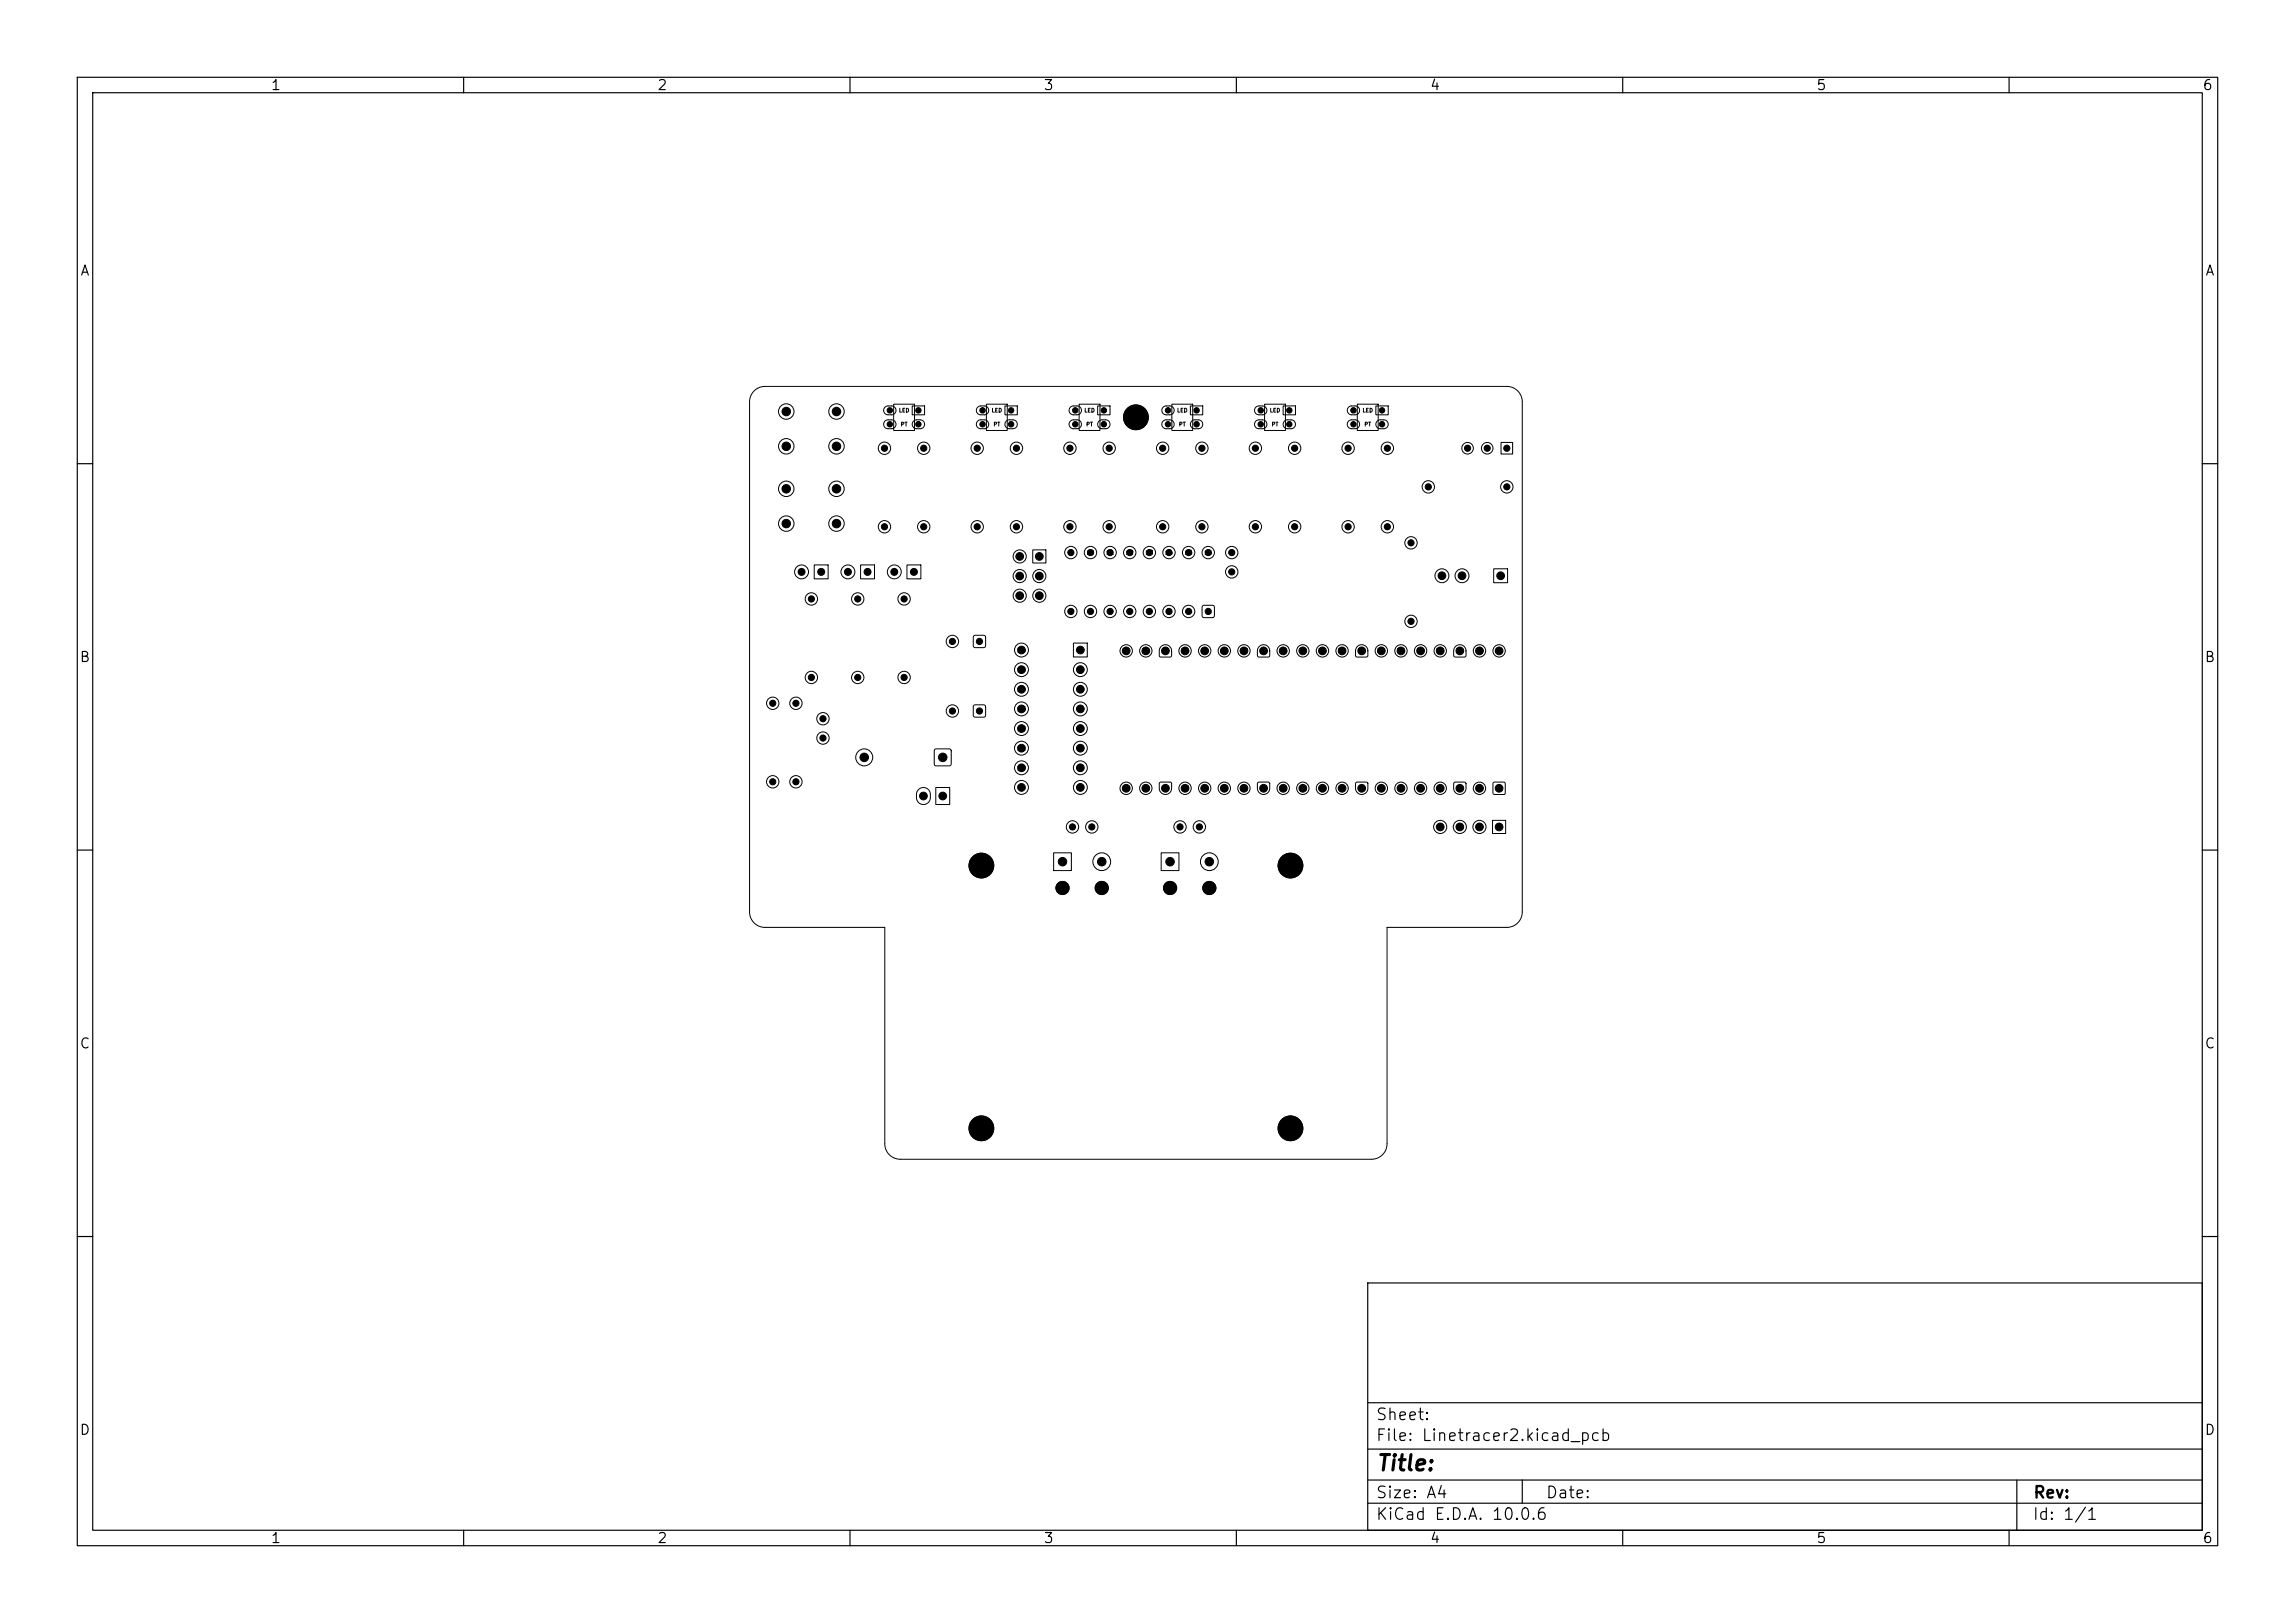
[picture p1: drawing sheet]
<svg xmlns="http://www.w3.org/2000/svg" width="297mm" height="210mm" viewBox="0 0 297 210" stroke-linecap="round" stroke-linejoin="round" font-family="sans-serif">
<defs><g id="words">
<text font-size="2" x="178" y="190.8">Title:</text>
<g font-size="1.5">
<text x="178" y="184.1">Sheet:</text>
<text x="178" y="186.8">File: Linetracer2.kicad_pcb</text>
<text x="178" y="197">KiCad E.D.A. 10.0.6</text>
<text x="178" y="194.2">Size: A4</text>
<text x="200" y="194.2">Date:</text>
<text x="263" y="197">Id: 1/1</text>
<text x="263" y="194.2">Rev:</text>
</g>
<g font-size="1.3">
<text x="35" y="12">1</text>
<text x="85" y="12">2</text>
<text x="135" y="12">3</text>
<text x="185" y="12">4</text>
<text x="235" y="12">5</text>
<text x="285" y="12">6</text>
<text x="10.3" y="36">A</text>
<text x="285.3" y="36">A</text>
<text x="10.2" y="86">B</text>
<text x="285.2" y="86">B</text>
<text x="10.2" y="136">C</text>
<text x="285.2" y="136">C</text>
<text x="10.2" y="186">D</text>
<text x="285.2" y="186">D</text>
<text x="35" y="200">1</text>
<text x="85" y="200">2</text>
<text x="135" y="200">3</text>
<text x="185" y="200">4</text>
<text x="235" y="200">5</text>
<text x="285" y="200">6</text>
</g>
<g font-size=".8">
<text x="137.1" y="112.1">1</text>
<text x="142.1" y="112.1">2</text>
<text x="151" y="112.1">1</text>
<text x="156.1" y="112.1">2</text>
</g>
<g font-size=".7">
<text x="101.4" y="53.8">1</text>
<text x="107.9" y="53.8">1</text>
<text x="101.4" y="58.3">2</text>
<text x="107.9" y="58.3">2</text>
<text x="101.4" y="63.8">1</text>
<text x="107.9" y="63.8">1</text>
<text x="101.4" y="68.3">2</text>
<text x="107.9" y="68.3">2</text>
<text x="111.4" y="98.6">2</text>
<text x="121.6" y="98.6">1</text>
<text x="118.9" y="102.6" transform="rotate(90 118.9 102.6)">2</text>
<text x="121.4" y="102.6" transform="rotate(90 121.4 102.6)">1</text>
</g>
<g font-size=".6">
<text x="103.4" y="74.5">2</text>
<text x="105.9" y="74.5">1</text>
<text x="109.4" y="74.5">2</text>
<text x="111.9" y="74.5">1</text>
<text x="115.4" y="74.5">2</text>
<text x="117.9" y="74.5">1</text>
<text x="131.6" y="72.4">2</text>
<text x="131.6" y="75">4</text>
<text x="131.6" y="77.5">6</text>
<text x="134.2" y="72.4">1</text>
<text x="134.2" y="75">3</text>
<text x="134.2" y="77.5">5</text>
<text x="186.3" y="75">2</text>
<text x="188.9" y="75">2</text>
<text x="193.9" y="75">1</text>
<text x="131.6" y="89.6">14</text>
<text x="131.6" y="87.1">15</text>
<text x="131.6" y="84.6">16</text>
<text x="139.5" y="84.6">1</text>
<text x="139.5" y="87.1">2</text>
<text x="139.5" y="89.6">3</text>
<text x="131.6" y="94.7">12</text>
<text x="131.6" y="92.2">13</text>
<text x="139.5" y="92.2">4</text>
<text x="139.5" y="94.7">5</text>
<text x="131.6" y="99.8">10</text>
<text x="131.6" y="97.3">11</text>
<text x="139.5" y="97.3">6</text>
<text x="139.5" y="99.8">7</text>
<text x="131.8" y="102.3">9</text>
<text x="139.5" y="102.3">8</text>
<text x="186.1" y="107.4">4</text>
<text x="188.6" y="107.4">3</text>
<text x="191.1" y="107.4">2</text>
<text x="193.7" y="107.4">1</text>
</g>
<g font-size=".5">
<text x="114.8" y="53.5">2</text>
<text x="116.3" y="53.5">LED</text>
<text x="118.5" y="53.5">1</text>
<text x="126.8" y="53.5">2</text>
<text x="128.3" y="53.5">LED</text>
<text x="130.5" y="53.5">1</text>
<text x="138.8" y="53.5">2</text>
<text x="140.3" y="53.5">LED</text>
<text x="142.5" y="53.5">1</text>
<text x="150.8" y="53.5">2</text>
<text x="152.3" y="53.5">LED</text>
<text x="154.5" y="53.5">1</text>
<text x="162.8" y="53.5">2</text>
<text x="164.3" y="53.5">LED</text>
<text x="166.5" y="53.5">1</text>
<text x="174.8" y="53.5">2</text>
<text x="176.3" y="53.5">LED</text>
<text x="178.5" y="53.5">1</text>
<text x="114.2" y="58.4">2</text>
<text x="114.8" y="55.3">4</text>
<text x="116.5" y="55.3">PT</text>
<text x="118.5" y="55.3">3</text>
<text x="119.2" y="58.4">2</text>
<text x="126.2" y="58.4">2</text>
<text x="126.8" y="55.3">4</text>
<text x="128.5" y="55.3">PT</text>
<text x="130.5" y="55.3">3</text>
<text x="131.2" y="58.4">2</text>
<text x="138.2" y="58.4">2</text>
<text x="138.8" y="55.3">4</text>
<text x="140.5" y="55.3">PT</text>
<text x="142.5" y="55.3">3</text>
<text x="143.2" y="58.4">2</text>
<text x="150.2" y="58.4">2</text>
<text x="150.8" y="55.3">4</text>
<text x="152.5" y="55.3">PT</text>
<text x="154.5" y="55.3">3</text>
<text x="155.2" y="58.4">2</text>
<text x="162.2" y="58.4">2</text>
<text x="162.8" y="55.3">4</text>
<text x="164.5" y="55.3">PT</text>
<text x="166.5" y="55.3">3</text>
<text x="167.2" y="58.4">2</text>
<text x="174.2" y="58.4">2</text>
<text x="174.8" y="55.3">4</text>
<text x="176.5" y="55.3">PT</text>
<text x="178.5" y="55.3">3</text>
<text x="179.2" y="58.4">2</text>
<text x="189.6" y="58.4">3</text>
<text x="192.2" y="58.4">2</text>
<text x="194.7" y="58.4">1</text>
<text x="184.5" y="63.4">2</text>
<text x="194.7" y="63.4">1</text>
<text x="114.2" y="68.6">1</text>
<text x="119.2" y="68.6">1</text>
<text x="126.2" y="68.6">1</text>
<text x="131.2" y="68.6">1</text>
<text x="138.2" y="68.6">1</text>
<text x="138.3" y="71.9">9</text>
<text x="140.6" y="71.9">10</text>
<text x="143.1" y="71.9">11</text>
<text x="143.2" y="68.6">1</text>
<text x="145.6" y="71.9">12</text>
<text x="148.2" y="71.9">13</text>
<text x="150.2" y="68.6">1</text>
<text x="150.7" y="71.9">14</text>
<text x="153.3" y="71.9">15</text>
<text x="155.2" y="68.6">1</text>
<text x="155.8" y="71.9">16</text>
<text x="159.1" y="71.9">1</text>
<text x="162.2" y="68.6">1</text>
<text x="167.2" y="68.6">1</text>
<text x="174.2" y="68.6">1</text>
<text x="179.2" y="68.6">1</text>
<text x="182.3" y="70.6">2</text>
<text x="104.7" y="77.9">2</text>
<text x="110.7" y="77.9">2</text>
<text x="116.7" y="77.9">2</text>
<text x="159.1" y="74.4">2</text>
<text x="122.9" y="83.4">2</text>
<text x="126.4" y="83.4">1</text>
<text x="138.3" y="79.5">8</text>
<text x="140.8" y="79.5">7</text>
<text x="143.4" y="79.5">6</text>
<text x="145.9" y="79.5">5</text>
<text x="148.4" y="79.5">4</text>
<text x="151" y="79.5">3</text>
<text x="153.5" y="79.5">2</text>
<text x="156.1" y="79.5">1</text>
<text x="182.3" y="80.8">1</text>
<text x="104.7" y="88.1">1</text>
<text x="110.7" y="88.1">1</text>
<text x="116.7" y="88.1">1</text>
<text x="145.2" y="84.6">21</text>
<text x="147.7" y="84.6">22</text>
<text x="150.3" y="84.6">23</text>
<text x="152.8" y="84.6">24</text>
<text x="155.3" y="84.6">25</text>
<text x="157.9" y="84.6">26</text>
<text x="160.4" y="84.6">27</text>
<text x="163" y="84.6">28</text>
<text x="165.5" y="84.6">29</text>
<text x="168" y="84.6">30</text>
<text x="170.6" y="84.6">31</text>
<text x="173.1" y="84.6">32</text>
<text x="175.7" y="84.6">33</text>
<text x="178.2" y="84.6">34</text>
<text x="180.7" y="84.6">35</text>
<text x="183.3" y="84.6">36</text>
<text x="185.8" y="84.6">37</text>
<text x="188.4" y="84.6">38</text>
<text x="190.9" y="84.6">39</text>
<text x="193.4" y="84.6">40</text>
<text x="99.7" y="91.4">2</text>
<text x="102.7" y="91.4">2</text>
<text x="106.2" y="93.4">1</text>
<text x="106.2" y="95.9">2</text>
<text x="122.9" y="92.4">2</text>
<text x="126.4" y="92.4">1</text>
<text x="99.7" y="101.6">1</text>
<text x="102.7" y="101.6">1</text>
<text x="138.5" y="107.4">2</text>
<text x="141" y="107.4">1</text>
<text x="145.2" y="102.4">20</text>
<text x="147.7" y="102.4">19</text>
<text x="150.3" y="102.4">18</text>
<text x="152.4" y="107.4">2</text>
<text x="152.8" y="102.4">17</text>
<text x="154.9" y="107.4">1</text>
<text x="155.3" y="102.4">16</text>
<text x="157.9" y="102.4">15</text>
<text x="160.4" y="102.4">14</text>
<text x="163" y="102.4">13</text>
<text x="165.5" y="102.4">12</text>
<text x="168" y="102.4">11</text>
<text x="170.6" y="102.4">10</text>
<text x="173.4" y="102.4">9</text>
<text x="175.9" y="102.4">8</text>
<text x="178.5" y="102.4">7</text>
<text x="181" y="102.4">6</text>
<text x="183.5" y="102.4">5</text>
<text x="186.1" y="102.4">4</text>
<text x="188.6" y="102.4">3</text>
<text x="191.2" y="102.4">2</text>
<text x="193.7" y="102.4">1</text>
</g>
</g></defs>
<g fill="none" stroke="#000" stroke-width=".15">
<path d="M10 10h277v190h-277zM12 12h273v186h-273zM60 10v2M110 10v2M160 10v2M210 10v2M260 10v2M10 60h2M285 60h2M10 110h2M285 110h2M10 160h2"/>
<path d="M177 166h108v32h-108zM285 160h2M60 198v2M110 198v2M160 198v2M177 194.5h108M177 191.5h108M177 187.5h108M177 181.5h108M197 191.5v3M210 198v2M260 198v2"/>
<path d="M261 191.5v6.5"/>
</g>
<g fill="none" stroke="#000" stroke-width=".13">
<path d="M97.6 50.6a2 2 0 0 1 1.4-.6h96a2 2 0 0 1 2 2v66a2 2 0 0 1-2 2h-15.5v28a2 2 0 0 1-2 2h-61a2 2 0 0 1-2-2v-28h-15.5a2 2 0 0 1-2-2v-66a2 2 0 0 1 .6-1.4zM114.5 52.7l.3-.2h.6a.58 .58 0 0 1 .6 .6 .58 .58 0 0 1-.6 .6h-.5a.58 .58 0 0 1-.5-.4 .58 .58 0 0 1 .1-.6zM114.5 54.5l.3-.2h.6a.58 .58 0 0 1 .6 .6 .58 .58 0 0 1-.6 .6h-.5a.58 .58 0 0 1-.5-.4 .58 .58 0 0 1 .1-.6zM115.7 52.3h2.7v3.4h-2.7zM118.1 52.5h1.6v1.2h-1.6zM118.2 54.5l.3-.2h.6a.58 .58 0 0 1 .6 .6 .58 .58 0 0 1-.6 .6h-.5a.58 .58 0 0 1-.5-.4 .58 .58 0 0 1 .1-.6zM126.5 52.7l.3-.2h.6a.58 .58 0 0 1 .6 .6 .58 .58 0 0 1-.6 .6h-.5a.58 .58 0 0 1-.5-.4 .58 .58 0 0 1 .1-.6zM126.5 54.5l.3-.2h.6a.58 .58 0 0 1 .6 .6 .58 .58 0 0 1-.6 .6h-.5a.58 .58 0 0 1-.5-.4 .58 .58 0 0 1 .1-.6zM127.7 52.3h2.7v3.4h-2.7zM130.1 52.5h1.6v1.2h-1.6zM130.2 54.5l.3-.2h.6a.58 .58 0 0 1 .6 .6 .58 .58 0 0 1-.6 .6h-.5a.58 .58 0 0 1-.5-.4 .58 .58 0 0 1 .1-.6zM138.5 52.7l.3-.2h.6a.58 .58 0 0 1 .6 .6 .58 .58 0 0 1-.6 .6h-.5a.58 .58 0 0 1-.5-.4 .58 .58 0 0 1 .1-.6z"/>
<path d="M138.5 54.5l.3-.2h.6a.58 .58 0 0 1 .6 .6 .58 .58 0 0 1-.6 .6h-.5a.58 .58 0 0 1-.5-.4 .58 .58 0 0 1 .1-.6zM139.7 52.3h2.7v3.4h-2.7zM142.1 52.5h1.6v1.2h-1.6zM142.2 54.5l.3-.2h.6a.58 .58 0 0 1 .6 .6 .58 .58 0 0 1-.6 .6h-.5a.58 .58 0 0 1-.5-.4 .58 .58 0 0 1 .1-.6zM150.5 52.7l.3-.2h.6a.58 .58 0 0 1 .6 .6 .58 .58 0 0 1-.6 .6h-.5a.58 .58 0 0 1-.5-.4 .58 .58 0 0 1 .1-.6zM150.5 54.5l.3-.2h.6a.58 .58 0 0 1 .6 .6 .58 .58 0 0 1-.6 .6h-.5a.58 .58 0 0 1-.5-.4 .58 .58 0 0 1 .1-.6zM151.7 52.3h2.7v3.4h-2.7zM154.1 52.5h1.6v1.2h-1.6zM154.2 54.5l.3-.2h.6a.58 .58 0 0 1 .6 .6 .58 .58 0 0 1-.6 .6h-.5a.58 .58 0 0 1-.5-.4 .58 .58 0 0 1 .1-.6zM162.5 52.7l.3-.2h.6a.58 .58 0 0 1 .6 .6 .58 .58 0 0 1-.6 .6h-.5a.58 .58 0 0 1-.5-.4 .58 .58 0 0 1 .1-.6zM162.5 54.5l.3-.2h.6a.58 .58 0 0 1 .6 .6 .58 .58 0 0 1-.6 .6h-.5a.58 .58 0 0 1-.5-.4 .58 .58 0 0 1 .1-.6zM163.7 52.3h2.7v3.4h-2.7z"/>
<path d="M166.1 52.5h1.6v1.2h-1.6zM166.2 54.5l.3-.2h.6a.58 .58 0 0 1 .6 .6 .58 .58 0 0 1-.6 .6h-.5a.58 .58 0 0 1-.5-.4 .58 .58 0 0 1 .1-.6zM174.5 52.7l.3-.2h.6a.58 .58 0 0 1 .6 .6 .58 .58 0 0 1-.6 .6h-.5a.58 .58 0 0 1-.5-.4 .58 .58 0 0 1 .1-.6zM174.5 54.5l.3-.2h.6a.58 .58 0 0 1 .6 .6 .58 .58 0 0 1-.6 .6h-.5a.58 .58 0 0 1-.5-.4 .58 .58 0 0 1 .1-.6zM175.7 52.3h2.7v3.4h-2.7zM178.1 52.5h1.6v1.2h-1.6zM178.2 54.5l.3-.2h.6a.58 .58 0 0 1 .6 .6 .58 .58 0 0 1-.6 .6h-.5a.58 .58 0 0 1-.5-.4 .58 .58 0 0 1 .1-.6zM194.3 57.3h1.5v1.4h-1.5zM105.4 73.1h1.8v1.8h-1.8zM111.4 73.1h1.8v1.8h-1.8zM117.4 73.1h1.8v1.8h-1.8zM133.7 71.1h1.7v1.8h-1.7z"/>
<path d="M155.6 78.4l.2-.1 1.3 .1 .1 .2-.1 1.2-.2 .1-1.3-.1v-.1zM193.3 73.6h1.8v1.8h-1.8zM121 97l.2-.1h1.7l.1 .1 .1 .1v1.7l-.1 .2-.1 .1h-1.7l-.2-.1-.1-.2v-1.7zM126 91.3l.2-.1 1.3 .1 .1 .1-.1 1.3-.2 .1-1.3-.1v-.2zM126 82.3l.2-.1 1.3 .1 .1 .1-.1 1.3-.2 .1-1.3-.1v-.1zM138.9 83.2h1.8v1.8h-1.8zM150.3 83.6a.8 .8 0 0 1 .9-.1 .8 .8 0 0 1 .4 .7v.7l-.1 .1h-1.4l-.1-.1v-.8zM163 83.6a.8 .8 0 0 1 .9-.1 .8 .8 0 0 1 .4 .7v.7l-.1 .1h-1.4l-.1-.1v-.8zM175.7 83.6a.8 .8 0 0 1 .9-.1 .8 .8 0 0 1 .4 .7v.7l-.1 .1h-1.4l-.1-.1v-.8zM188.4 83.6a.8 .8 0 0 1 .9-.1 .8 .8 0 0 1 .4 .7v.7l-.1 .1h-1.4l-.1-.1v-.8zM118.9 102.2a.9 .9 0 0 1 .9-.2 .9 .9 0 0 1 .6 .8v.4a.9 .9 0 0 1-.9 .9 .9 .9 0 0 1-.9-.9v-.6zM121.1 101.9h1.8v2.2h-1.8z"/>
<path d="M136.4 110.4h2.3v2.3h-2.3zM150.1 101.3l.1-.1h1.3l.1 .2v.6a.8 .8 0 0 1-.7 .8 .8 .8 0 0 1-.9-.7zM150.3 110.4h2.3v2.3h-2.3zM162.8 101.3l.1-.1h1.3l.1 .2v.6a.8 .8 0 0 1-.7 .8 .8 .8 0 0 1-.9-.7zM175.5 101.3l.1-.1h1.3l.1 .2v.6a.8 .8 0 0 1-.7 .8 .8 .8 0 0 1-.9-.7zM188.2 101.3l.1-.1h1.3l.1 .2v.6a.8 .8 0 0 1-.7 .8 .8 .8 0 0 1-.9-.7zM193.2 106.1h1.7v1.7h-1.7zM193.3 101.3h1.4v1.4h-1.4z"/>
<circle cx="101.8" cy="53.2" r="1"/>
<circle cx="101.8" cy="57.7" r="1"/>
<circle cx="108.3" cy="53.2" r="1"/>
<circle cx="108.3" cy="57.7" r="1"/>
<circle cx="114.5" cy="58" r=".8"/>
<circle cx="119.5" cy="58" r=".8"/>
<circle cx="126.5" cy="58" r=".8"/>
<circle cx="131.5" cy="58" r=".8"/>
<circle cx="138.5" cy="58" r=".8"/>
<circle cx="143.5" cy="58" r=".8"/>
<circle cx="147" cy="54" r="1.6"/>
<circle cx="150.5" cy="58" r=".8"/>
<circle cx="155.5" cy="58" r=".8"/>
<circle cx="162.5" cy="58" r=".8"/>
<circle cx="167.5" cy="58" r=".8"/>
<circle cx="174.5" cy="58" r=".8"/>
<circle cx="179.5" cy="58" r=".8"/>
<circle cx="189.9" cy="58" r=".75"/>
<circle cx="192.5" cy="58" r=".75"/>
<circle cx="101.8" cy="63.2" r="1"/>
<circle cx="101.8" cy="67.7" r="1"/>
<circle cx="103.7" cy="74" r=".9"/>
<circle cx="105" cy="77.5" r=".8"/>
<circle cx="108.3" cy="63.2" r="1"/>
<circle cx="108.3" cy="67.7" r="1"/>
<circle cx="109.7" cy="74" r=".9"/>
<circle cx="111" cy="77.5" r=".8"/>
<circle cx="114.5" cy="68.2" r=".8"/>
<circle cx="115.7" cy="74" r=".9"/>
<circle cx="117" cy="77.5" r=".8"/>
<circle cx="119.5" cy="68.2" r=".8"/>
<circle cx="126.5" cy="68.2" r=".8"/>
<circle cx="131.5" cy="68.2" r=".8"/>
<circle cx="132" cy="72" r=".85"/>
<circle cx="132" cy="77.1" r=".85"/>
<circle cx="132" cy="74.5" r=".85"/>
<circle cx="134.5" cy="77.1" r=".85"/>
<circle cx="134.5" cy="74.5" r=".85"/>
<circle cx="138.5" cy="68.2" r=".8"/>
<circle cx="138.6" cy="79.1" r=".8"/>
<circle cx="138.6" cy="71.5" r=".8"/>
<circle cx="141.1" cy="79.1" r=".8"/>
<circle cx="141.1" cy="71.5" r=".8"/>
<circle cx="143.5" cy="68.2" r=".8"/>
<circle cx="143.7" cy="71.5" r=".8"/>
<circle cx="143.7" cy="79.1" r=".8"/>
<circle cx="146.2" cy="71.5" r=".8"/>
<circle cx="146.2" cy="79.1" r=".8"/>
<circle cx="148.7" cy="71.5" r=".8"/>
<circle cx="148.7" cy="79.1" r=".8"/>
<circle cx="150.5" cy="68.2" r=".8"/>
<circle cx="151.3" cy="79.1" r=".8"/>
<circle cx="151.3" cy="71.5" r=".8"/>
<circle cx="153.8" cy="71.5" r=".8"/>
<circle cx="153.8" cy="79.1" r=".8"/>
<circle cx="155.5" cy="68.2" r=".8"/>
<circle cx="156.4" cy="71.5" r=".8"/>
<circle cx="159.4" cy="74" r=".8"/>
<circle cx="159.4" cy="71.5" r=".8"/>
<circle cx="162.5" cy="68.2" r=".8"/>
<circle cx="167.5" cy="68.2" r=".8"/>
<circle cx="174.5" cy="68.2" r=".8"/>
<circle cx="179.5" cy="68.2" r=".8"/>
<circle cx="182.6" cy="70.2" r=".8"/>
<circle cx="184.8" cy="63" r=".8"/>
<circle cx="186.6" cy="74.5" r=".9"/>
<circle cx="189.2" cy="74.5" r=".9"/>
<circle cx="195" cy="63" r=".8"/>
<circle cx="100" cy="91" r=".8"/>
<circle cx="103" cy="91" r=".8"/>
<circle cx="105" cy="87.7" r=".8"/>
<circle cx="106.5" cy="95.5" r=".8"/>
<circle cx="106.5" cy="93" r=".8"/>
<circle cx="111" cy="87.7" r=".8"/>
<circle cx="111.8" cy="98" r="1.1"/>
<circle cx="117" cy="87.7" r=".8"/>
<circle cx="123.3" cy="92" r=".8"/>
<circle cx="123.3" cy="83" r=".8"/>
<circle cx="132.2" cy="96.8" r=".9"/>
<circle cx="132.2" cy="94.3" r=".9"/>
<circle cx="132.2" cy="91.7" r=".9"/>
<circle cx="132.2" cy="84.1" r=".9"/>
<circle cx="132.2" cy="99.3" r=".9"/>
<circle cx="132.2" cy="89.2" r=".9"/>
<circle cx="132.2" cy="86.6" r=".9"/>
<circle cx="139.8" cy="94.3" r=".9"/>
<circle cx="139.8" cy="89.2" r=".9"/>
<circle cx="139.8" cy="91.7" r=".9"/>
<circle cx="139.8" cy="86.6" r=".9"/>
<circle cx="139.8" cy="96.8" r=".9"/>
<circle cx="139.8" cy="99.3" r=".9"/>
<circle cx="145.7" cy="84.2" r=".8"/>
<circle cx="148.3" cy="84.2" r=".8"/>
<circle cx="153.4" cy="84.2" r=".8"/>
<circle cx="155.9" cy="84.2" r=".8"/>
<circle cx="158.4" cy="84.2" r=".8"/>
<circle cx="161" cy="84.2" r=".8"/>
<circle cx="166.1" cy="84.2" r=".8"/>
<circle cx="168.6" cy="84.2" r=".8"/>
<circle cx="171.1" cy="84.2" r=".8"/>
<circle cx="173.7" cy="84.2" r=".8"/>
<circle cx="178.8" cy="84.2" r=".8"/>
<circle cx="181.3" cy="84.2" r=".8"/>
<circle cx="182.6" cy="80.4" r=".8"/>
<circle cx="183.8" cy="84.2" r=".8"/>
<circle cx="186.4" cy="84.2" r=".8"/>
<circle cx="191.5" cy="84.2" r=".8"/>
<circle cx="194" cy="84.2" r=".8"/>
<circle cx="100" cy="101.2" r=".8"/>
<circle cx="103" cy="101.2" r=".8"/>
<circle cx="127" cy="112" r="1.6"/>
<circle cx="132.2" cy="101.9" r=".9"/>
<circle cx="137.5" cy="114.9" r=".85"/>
<circle cx="138.8" cy="107" r=".8"/>
<circle cx="139.8" cy="101.9" r=".9"/>
<circle cx="141.3" cy="107" r=".8"/>
<circle cx="142.6" cy="114.9" r=".85"/>
<circle cx="142.6" cy="111.5" r="1.15"/>
<circle cx="145.7" cy="102" r=".8"/>
<circle cx="148.3" cy="102" r=".8"/>
<circle cx="151.4" cy="114.9" r=".85"/>
<circle cx="152.7" cy="107" r=".8"/>
<circle cx="153.4" cy="102" r=".8"/>
<circle cx="155.2" cy="107" r=".8"/>
<circle cx="155.9" cy="102" r=".8"/>
<circle cx="156.5" cy="114.9" r=".85"/>
<circle cx="156.5" cy="111.5" r="1.15"/>
<circle cx="158.4" cy="102" r=".8"/>
<circle cx="161" cy="102" r=".8"/>
<circle cx="166.1" cy="102" r=".8"/>
<circle cx="167" cy="112" r="1.6"/>
<circle cx="168.6" cy="102" r=".8"/>
<circle cx="171.1" cy="102" r=".8"/>
<circle cx="173.7" cy="102" r=".8"/>
<circle cx="178.8" cy="102" r=".8"/>
<circle cx="181.3" cy="102" r=".8"/>
<circle cx="183.8" cy="102" r=".8"/>
<circle cx="186.4" cy="102" r=".8"/>
<circle cx="186.4" cy="107" r=".85"/>
<circle cx="188.9" cy="107" r=".85"/>
<circle cx="191.5" cy="102" r=".8"/>
<circle cx="191.5" cy="107" r=".85"/>
<circle cx="127" cy="146" r="1.6"/>
<circle cx="167" cy="146" r="1.6"/>
</g>
<g fill="#000" stroke="#000" stroke-width=".13">
<circle cx="101.8" cy="53.2" r=".55"/>
<circle cx="101.8" cy="57.8" r=".55"/>
<circle cx="108.3" cy="53.2" r=".55"/>
<circle cx="108.3" cy="57.8" r=".55"/>
<circle cx="114.5" cy="58" r=".4"/>
<circle cx="115.2" cy="53.1" r=".35"/>
<circle cx="115.2" cy="54.9" r=".35"/>
<circle cx="118.9" cy="53.1" r=".35"/>
<circle cx="118.9" cy="54.9" r=".35"/>
<circle cx="119.5" cy="58" r=".4"/>
<circle cx="126.5" cy="58" r=".4"/>
<circle cx="127.2" cy="53.1" r=".35"/>
<circle cx="127.2" cy="54.9" r=".35"/>
<circle cx="130.9" cy="53.1" r=".35"/>
<circle cx="130.9" cy="54.9" r=".35"/>
<circle cx="131.5" cy="58" r=".4"/>
<circle cx="138.5" cy="58" r=".4"/>
<circle cx="139.2" cy="53.1" r=".35"/>
<circle cx="139.2" cy="54.9" r=".35"/>
<circle cx="142.9" cy="53.1" r=".35"/>
<circle cx="142.9" cy="54.9" r=".35"/>
<circle cx="143.5" cy="58" r=".4"/>
<circle cx="147" cy="54" r="1.6"/>
<circle cx="150.5" cy="58" r=".4"/>
<circle cx="151.2" cy="53.1" r=".35"/>
<circle cx="151.2" cy="54.9" r=".35"/>
<circle cx="154.9" cy="53.1" r=".35"/>
<circle cx="154.9" cy="54.9" r=".35"/>
<circle cx="155.5" cy="58" r=".4"/>
<circle cx="162.5" cy="58" r=".4"/>
<circle cx="163.2" cy="53.1" r=".35"/>
<circle cx="163.2" cy="54.9" r=".35"/>
<circle cx="166.9" cy="53.1" r=".35"/>
<circle cx="166.9" cy="54.9" r=".35"/>
<circle cx="167.5" cy="58" r=".4"/>
<circle cx="174.5" cy="58" r=".4"/>
<circle cx="175.2" cy="53.1" r=".35"/>
<circle cx="175.2" cy="54.9" r=".35"/>
<circle cx="178.9" cy="53.1" r=".35"/>
<circle cx="178.9" cy="54.9" r=".35"/>
<circle cx="179.5" cy="58" r=".4"/>
<circle cx="189.9" cy="58" r=".4"/>
<circle cx="192.5" cy="58" r=".4"/>
<circle cx="195" cy="58" r=".4"/>
<circle cx="101.8" cy="67.8" r=".55"/>
<circle cx="101.8" cy="63.2" r=".55"/>
<circle cx="103.7" cy="74" r=".45"/>
<circle cx="105" cy="77.5" r=".4"/>
<circle cx="106.3" cy="74" r=".45"/>
<circle cx="108.3" cy="63.2" r=".55"/>
<circle cx="108.3" cy="67.8" r=".55"/>
<circle cx="109.7" cy="74" r=".45"/>
<circle cx="111" cy="77.5" r=".4"/>
<circle cx="112.3" cy="74" r=".45"/>
<circle cx="114.5" cy="68.2" r=".4"/>
<circle cx="115.7" cy="74" r=".45"/>
<circle cx="117" cy="77.5" r=".4"/>
<circle cx="118.3" cy="74" r=".45"/>
<circle cx="119.5" cy="68.2" r=".4"/>
<circle cx="126.5" cy="68.2" r=".4"/>
<circle cx="131.5" cy="68.2" r=".4"/>
<circle cx="132" cy="77.1" r=".5"/>
<circle cx="132" cy="72" r=".5"/>
<circle cx="132" cy="74.5" r=".5"/>
<circle cx="134.5" cy="72" r=".5"/>
<circle cx="134.5" cy="77.1" r=".5"/>
<circle cx="134.5" cy="74.5" r=".5"/>
<circle cx="138.5" cy="68.2" r=".4"/>
<circle cx="138.6" cy="79.1" r=".4"/>
<circle cx="138.6" cy="71.5" r=".4"/>
<circle cx="141.1" cy="79.1" r=".4"/>
<circle cx="141.1" cy="71.5" r=".4"/>
<circle cx="143.5" cy="68.2" r=".4"/>
<circle cx="143.7" cy="79.1" r=".4"/>
<circle cx="143.7" cy="71.5" r=".4"/>
<circle cx="146.2" cy="79.1" r=".4"/>
<circle cx="146.2" cy="71.5" r=".4"/>
<circle cx="148.7" cy="79.1" r=".4"/>
<circle cx="148.7" cy="71.5" r=".4"/>
<circle cx="150.5" cy="68.2" r=".4"/>
<circle cx="151.3" cy="79.1" r=".4"/>
<circle cx="151.3" cy="71.5" r=".4"/>
<circle cx="153.8" cy="71.5" r=".4"/>
<circle cx="153.8" cy="79.1" r=".4"/>
<circle cx="155.5" cy="68.2" r=".4"/>
<circle cx="156.4" cy="71.5" r=".4"/>
<circle cx="156.4" cy="79.1" r=".4"/>
<circle cx="159.4" cy="74" r=".4"/>
<circle cx="159.4" cy="71.5" r=".4"/>
<circle cx="162.5" cy="68.2" r=".4"/>
<circle cx="167.5" cy="68.2" r=".4"/>
<circle cx="174.5" cy="68.2" r=".4"/>
<circle cx="179.5" cy="68.2" r=".4"/>
<circle cx="182.6" cy="70.2" r=".4"/>
<circle cx="184.8" cy="63" r=".4"/>
<circle cx="186.6" cy="74.5" r=".5"/>
<circle cx="189.2" cy="74.5" r=".5"/>
<circle cx="194.2" cy="74.5" r=".5"/>
<circle cx="195" cy="63" r=".4"/>
<circle cx="100" cy="91" r=".4"/>
<circle cx="103" cy="91" r=".4"/>
<circle cx="105" cy="87.7" r=".4"/>
<circle cx="106.5" cy="95.5" r=".4"/>
<circle cx="106.5" cy="93" r=".4"/>
<circle cx="111" cy="87.7" r=".4"/>
<circle cx="111.8" cy="98" r=".55"/>
<circle cx="117" cy="87.7" r=".4"/>
<circle cx="122" cy="98" r=".55"/>
<circle cx="123.3" cy="83" r=".4"/>
<circle cx="123.3" cy="92" r=".4"/>
<circle cx="126.8" cy="83" r=".4"/>
<circle cx="126.8" cy="92" r=".4"/>
<circle cx="132.2" cy="94.3" r=".5"/>
<circle cx="132.2" cy="91.7" r=".5"/>
<circle cx="132.2" cy="96.8" r=".5"/>
<circle cx="132.2" cy="86.6" r=".5"/>
<circle cx="132.2" cy="84.1" r=".5"/>
<circle cx="132.2" cy="89.2" r=".5"/>
<circle cx="132.2" cy="99.3" r=".5"/>
<circle cx="139.8" cy="99.3" r=".5"/>
<circle cx="139.8" cy="86.6" r=".5"/>
<circle cx="139.8" cy="91.7" r=".5"/>
<circle cx="139.8" cy="96.8" r=".5"/>
<circle cx="139.8" cy="94.3" r=".5"/>
<circle cx="139.8" cy="84.1" r=".5"/>
<circle cx="139.8" cy="89.2" r=".5"/>
<circle cx="145.7" cy="84.2" r=".5"/>
<circle cx="148.3" cy="84.2" r=".5"/>
<circle cx="150.8" cy="84.2" r=".5"/>
<circle cx="153.4" cy="84.2" r=".5"/>
<circle cx="155.9" cy="84.2" r=".5"/>
<circle cx="158.4" cy="84.2" r=".5"/>
<circle cx="161" cy="84.2" r=".5"/>
<circle cx="163.5" cy="84.2" r=".5"/>
<circle cx="166.1" cy="84.2" r=".5"/>
<circle cx="168.6" cy="84.2" r=".5"/>
<circle cx="171.1" cy="84.2" r=".5"/>
<circle cx="173.7" cy="84.2" r=".5"/>
<circle cx="176.2" cy="84.2" r=".5"/>
<circle cx="178.8" cy="84.2" r=".5"/>
<circle cx="181.3" cy="84.2" r=".5"/>
<circle cx="182.6" cy="80.4" r=".4"/>
<circle cx="183.8" cy="84.2" r=".5"/>
<circle cx="186.4" cy="84.2" r=".5"/>
<circle cx="188.9" cy="84.2" r=".5"/>
<circle cx="191.5" cy="84.2" r=".5"/>
<circle cx="194" cy="84.2" r=".5"/>
<circle cx="100" cy="101.2" r=".4"/>
<circle cx="103" cy="101.2" r=".4"/>
<circle cx="119.5" cy="103" r=".5"/>
<circle cx="122" cy="103" r=".5"/>
<circle cx="127" cy="112" r="1.6"/>
<circle cx="132.2" cy="101.9" r=".5"/>
<circle cx="137.5" cy="114.9" r=".85"/>
<circle cx="137.5" cy="111.5" r=".55"/>
<circle cx="138.8" cy="107" r=".4"/>
<circle cx="139.8" cy="101.9" r=".5"/>
<circle cx="141.3" cy="107" r=".4"/>
<circle cx="142.6" cy="114.9" r=".85"/>
<circle cx="142.6" cy="111.5" r=".55"/>
<circle cx="145.7" cy="102" r=".5"/>
<circle cx="148.3" cy="102" r=".5"/>
<circle cx="150.8" cy="102" r=".5"/>
<circle cx="151.4" cy="114.9" r=".85"/>
<circle cx="151.4" cy="111.5" r=".55"/>
<circle cx="152.7" cy="107" r=".4"/>
<circle cx="153.4" cy="102" r=".5"/>
<circle cx="155.2" cy="107" r=".4"/>
<circle cx="155.9" cy="102" r=".5"/>
<circle cx="156.5" cy="114.9" r=".85"/>
<circle cx="156.5" cy="111.5" r=".55"/>
<circle cx="158.4" cy="102" r=".5"/>
<circle cx="161" cy="102" r=".5"/>
<circle cx="163.5" cy="102" r=".5"/>
<circle cx="166.1" cy="102" r=".5"/>
<circle cx="167" cy="112" r="1.6"/>
<circle cx="168.6" cy="102" r=".5"/>
<circle cx="171.1" cy="102" r=".5"/>
<circle cx="173.7" cy="102" r=".5"/>
<circle cx="176.2" cy="102" r=".5"/>
<circle cx="178.8" cy="102" r=".5"/>
<circle cx="181.3" cy="102" r=".5"/>
<circle cx="183.8" cy="102" r=".5"/>
<circle cx="186.4" cy="107" r=".5"/>
<circle cx="186.4" cy="102" r=".5"/>
<circle cx="188.9" cy="102" r=".5"/>
<circle cx="188.9" cy="107" r=".5"/>
<circle cx="191.5" cy="102" r=".5"/>
<circle cx="191.5" cy="107" r=".5"/>
<circle cx="194" cy="107" r=".5"/>
<circle cx="194" cy="102" r=".5"/>
<circle cx="127" cy="146" r="1.6"/>
<circle cx="167" cy="146" r="1.6"/>
</g>
<use href="#words"/>
</svg>
